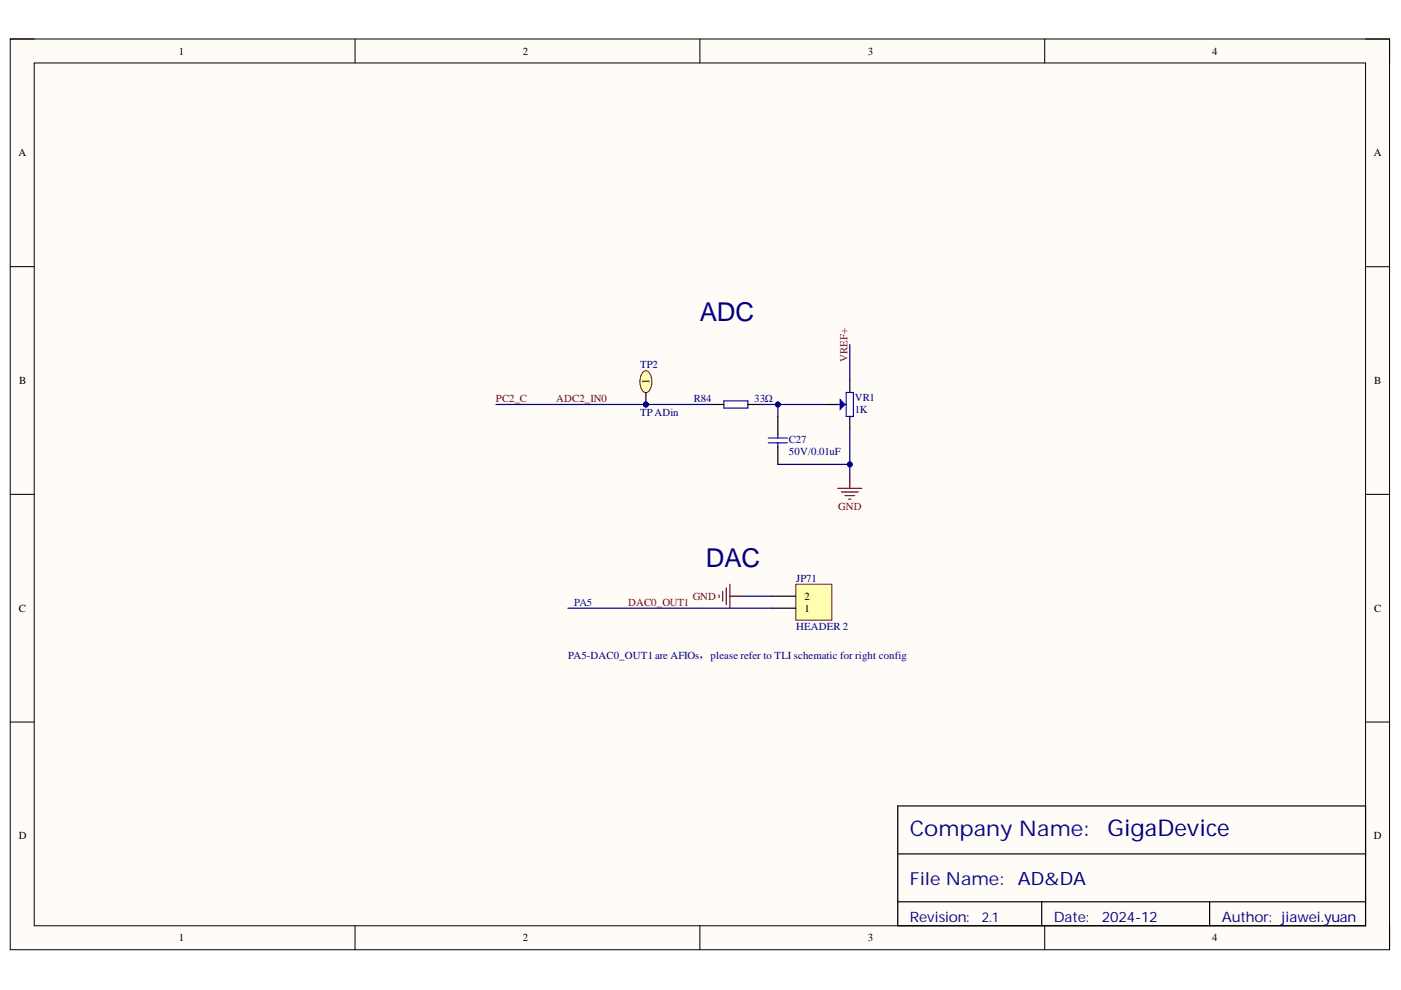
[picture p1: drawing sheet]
<svg xmlns="http://www.w3.org/2000/svg" width="297mm" height="210mm" viewBox="0 0 297 210" stroke-linecap="round" stroke-linejoin="round" font-family="sans-serif">
<defs><g id="words">
<g font-size="5.5" fill="#000080">
<text x="148.4" y="68">ADC</text>
<text x="149.7" y="120.1">DAC</text>
</g>
<text font-size="4.9" fill="#000080" x="234.8" y="177.3">GigaDevice</text>
<text font-size="4.6" fill="#11037f" x="192.9" y="177.3">Company Name:</text>
<text font-size="3.9" fill="#000080" x="215.8" y="187.7">AD&amp;DA</text>
<text font-size="3.8" fill="#11037f" x="192.9" y="187.7">File Name:</text>
<g font-size="3" fill="#11037f">
<text x="192.9" y="195.5">Revision:</text>
<text x="223.4" y="195.5">Date:</text>
<text x="259" y="195.5">Author: jiawei.yuan</text>
</g>
<text font-size="3" fill="#000080" x="233.6" y="195.5">2024-12</text>
<text font-size="2.9" fill="#000080" x="208.2" y="195.5">2.1</text>
<g font-size="2.3">
<text x="37.9" y="11.6">1</text>
<text x="110.8" y="11.6">2</text>
<text x="184" y="11.6">3</text>
<text x="257" y="11.6">4</text>
<text x="3.9" y="33.1">A</text>
<text x="291.3" y="33.1">A</text>
<text x="4.1" y="81.4">B</text>
<text x="137.7" y="81.4" transform="rotate(-90 137.7 81.4)">1</text>
<text x="291.4" y="81.4">B</text>
<text x="4" y="129.7">C</text>
<text x="170.5" y="129.7">1</text>
<text x="170.5" y="127.1">2</text>
<text x="291.4" y="129.7">C</text>
<text x="4" y="177.9">D</text>
<text x="291.3" y="177.9">D</text>
<text x="37.9" y="199.6">1</text>
<text x="110.8" y="199.6">2</text>
<text x="184" y="199.6">3</text>
<text x="257" y="199.6">4</text>
</g>
<g font-size="2.3" fill="#800000">
<text x="179.7" y="76.8" transform="rotate(-90 179.7 76.8)">VREF+</text>
<text x="105.2" y="85.2">PC2_C</text>
<text x="117.9" y="85.2">ADC2_IN0</text>
<text x="177.7" y="108.1">GND</text>
<text x="133.2" y="128.4">DAC0_OUT1</text>
<text x="146.9" y="127.1">GND</text>
</g>
<g font-size="2.3" fill="#000080">
<text x="135.7" y="78.1">TP2</text>
<text x="135.7" y="88.2">TPADin</text>
<text x="147.1" y="85.2">R84</text>
<text x="159.9" y="85.2">33Ω</text>
<text x="181.2" y="84.9">VR1</text>
<text x="181.2" y="87.5">1K</text>
<text x="167.3" y="93.9">C27</text>
<text x="167.3" y="96.4">50V/0.01uF</text>
<text x="168.8" y="123.3">JP71</text>
<text x="168.8" y="133.5">HEADER 2</text>
<text x="120.5" y="139.7">PA5-DAC0_OUT1 are AFIOs，please refer to TLI schematic for right config</text>
</g>
<text font-size="2.3" fill="#00f" x="121.7" y="128.4">PA5</text>
</g></defs>
<path d="M2.2 8.3h292.4v193.1h-292.4z" fill-rule="evenodd" fill="#fffcf8"/>
<path d="M2.2 8.3h292.4v193.1h-292.4z" fill="none" stroke="#000" stroke-width=".21"/>
<path d="M7.3 13.4h282.2v182.9h-282.2z" fill-rule="evenodd" fill="#fffcf8"/>
<g fill="none" stroke="#000" stroke-width=".21">
<path d="M2.2 8.3h5.1M7.3 13.4h282.2v182.9h-282.2zM75.3 8.3v5M148.4 8.3v5M221.5 8.3v5.1M289.5 8.3h5.1v5.1M2.2 56.5h5.1M289.5 56.5h5.1M2.2 104.8h5.1M289.5 104.8h5.1M2.2 153.1h5.1M289.5 153.1h5.1"/>
<path d="M75.3 196.3v5.1M148.4 196.3v5.1M221.5 196.3v5.1M294.6 196.3v5.1"/>
</g>
<path d="M175.1 85.8h2.5M190.3 170.9h99.2v25.4h-99.2zM190.3 181h99.2M190.3 191.2h99.2M220.9 191.2v5.1M256.5 191.2v5.1" fill="none" stroke="#000" stroke-width=".25"/>
<path d="M177.6 103.5h5.1M178.4 104.3h3.6M179.2 105.1h2M179.9 105.8h.5M180.2 101v2.5" fill="none" stroke="#800000" stroke-width=".25"/>
<path d="M177.6 85.8h1.8" fill="none" stroke="#00f" stroke-width=".25"/>
<path d="M178.1 84.7l1.1 1.1-1.1 1z" fill="#00f"/>
<path d="M178.1 84.7l1.1 1.1-1.1 1zM179.4 83.2h1.5v5.1h-1.5z" fill="none" stroke="#00f" stroke-width=".25"/>
<path d="M180.2 80.7v2.5M180.2 88.3v2.5" fill="none" stroke="#000" stroke-width=".25"/>
<circle cx="136.9" cy="85.8" r=".51" fill="#000080"/>
<circle cx="136.9" cy="85.8" r=".51" fill="none" stroke="#000080" stroke-width=".21"/>
<path d="M136.3 78.9a.89 .89 0 0 1 .9-.3 .89 .89 0 0 1 .6 .7 3.2 3.2 0 0 1-.5 3.9 1.1 1.1 0 0 1-1.5-1.1 3.5 3.5 0 0 1 .5-3.2z" fill="#ffffb0"/>
<path d="M136.3 78.9a.89 .89 0 0 1 .9-.3 .89 .89 0 0 1 .6 .7 3.2 3.2 0 0 1-.5 3.9 1.1 1.1 0 0 1-1.5-1.1 3.5 3.5 0 0 1 .5-3.2z" fill="none" stroke="#800000" stroke-width=".21"/>
<path d="M136.9 83.2v2.6" fill="none" stroke="#000" stroke-width=".25"/>
<circle cx="136.9" cy="85.8" r=".51" fill="#000080"/>
<circle cx="136.9" cy="85.8" r=".51" fill="none" stroke="#000080" stroke-width=".21"/>
<path d="M164.9 88.3v3.8M164.9 94.7v3.8" fill="none" stroke="#000" stroke-width=".25"/>
<path d="M162.9 92.9h4M162.9 93.9h4M164.9 92.1v.8M164.9 93.9v.8" fill="none" stroke="#00f" stroke-width=".25"/>
<path d="M168.7 123.9h7.7v7.6h-7.7z" fill-rule="evenodd" fill="#ffffb0"/>
<path d="M168.7 123.9h7.7v7.6h-7.7z" fill="none" stroke="#800000" stroke-width=".21"/>
<path d="M163.6 129h5.1M163.6 126.4h5.1" fill="none" stroke="#000" stroke-width=".25"/>
<path d="M175.1 85.8h-10.2v2.5" fill="none" stroke="#000080" stroke-width=".25"/>
<circle cx="164.9" cy="85.8" r=".51" fill="#000080"/>
<circle cx="164.9" cy="85.8" r=".51" fill="none" stroke="#000080" stroke-width=".21"/>
<path d="M164.9 98.5h15.3" fill="none" stroke="#000080" stroke-width=".25"/>
<circle cx="180.2" cy="98.5" r=".51" fill="#000080"/>
<circle cx="180.2" cy="98.5" r=".51" fill="none" stroke="#000080" stroke-width=".21"/>
<path d="M180.2 90.8v10.2" fill="none" stroke="#000080" stroke-width=".25"/>
<circle cx="180.2" cy="98.5" r=".51" fill="#000080"/>
<circle cx="180.2" cy="98.5" r=".51" fill="none" stroke="#000080" stroke-width=".21"/>
<path d="M180.2 73.1v7.6M161.1 85.8h3.8M120.4 129h43.2M157.3 126.4h6.3" fill="none" stroke="#000080" stroke-width=".25"/>
<path d="M152.5 126.2v.5M153.2 125.4v2M154 124.6v3.6M154.7 123.9v5.1M154.7 126.4h2.6" fill="none" stroke="#800000" stroke-width=".25"/>
<path d="M150.9 85.8h2.6M158.6 85.8h2.5" fill="none" stroke="#000" stroke-width=".25"/>
<path d="M153.5 85h5.1v1.5h-5.1z" fill="none" stroke="#00f" stroke-width=".25"/>
<circle cx="164.9" cy="85.8" r=".51" fill="#000080"/>
<circle cx="164.9" cy="85.8" r=".51" fill="none" stroke="#000080" stroke-width=".21"/>
<path d="M105.2 85.8h45.7" fill="none" stroke="#000080" stroke-width=".25"/>
<circle cx="136.9" cy="85.8" r=".51" fill="#000080"/>
<circle cx="136.9" cy="85.8" r=".51" fill="none" stroke="#000080" stroke-width=".21"/>
<use href="#words"/>
</svg>
